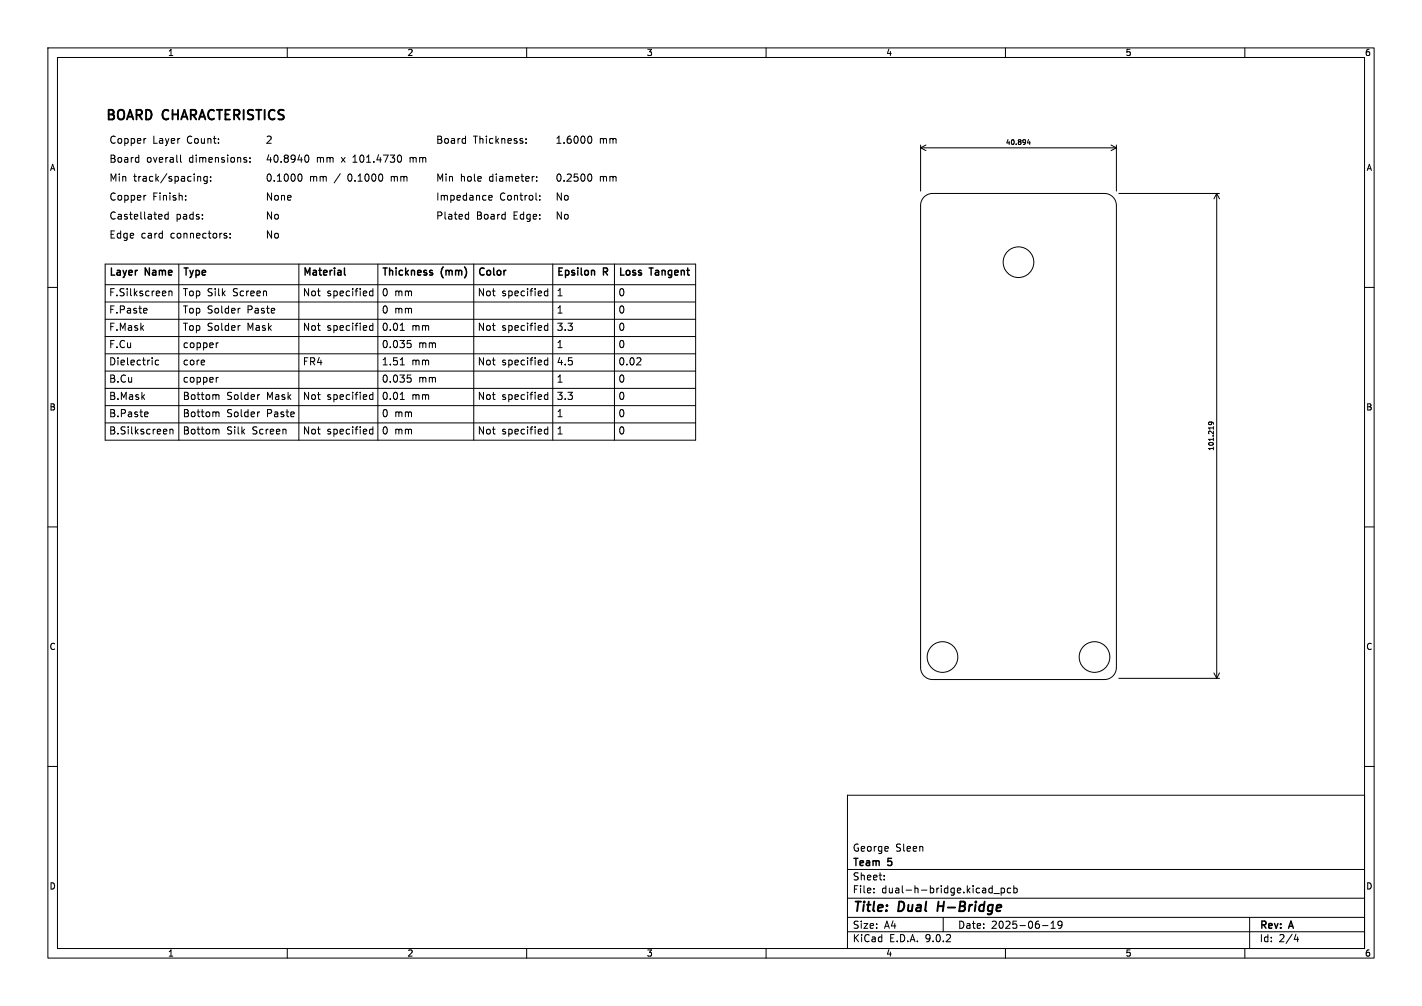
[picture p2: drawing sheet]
<svg xmlns="http://www.w3.org/2000/svg" width="297mm" height="210mm" viewBox="0 0 297 210" stroke-linecap="round" stroke-linejoin="round" font-family="sans-serif">
<defs><g id="words">
<g font-size="2.8">
<text x="22" y="26.1">BOARD</text>
<text x="34.1" y="26.1">CHARACTERISTICS</text>
<text x="178" y="190.9">Title:</text>
<text x="187.7" y="190.9">Dual</text>
<text x="196.6" y="190.9">H-Bridge</text>
</g>
<g font-size="2.1">
<text x="22.7" y="30.5">Copper</text>
<text x="22.7" y="34.4">Board</text>
<text x="30.7" y="34.4">overall</text>
<text x="31.9" y="30.5">Layer</text>
<text x="39.3" y="30.5">Count:</text>
<text x="39.7" y="34.4">dimensions:</text>
<text x="55.4" y="34.4">40.8940</text>
<text x="55.4" y="30.5">2</text>
<text x="66.1" y="34.4">mm</text>
<text x="71.5" y="34.4">x</text>
<text x="74.2" y="34.4">101.4730</text>
<text x="86.4" y="34.4">mm</text>
<text x="91" y="30.5">Board</text>
<text x="98.9" y="30.5">Thickness:</text>
<text x="115.9" y="30.5">1.6000</text>
<text x="125.2" y="30.5">mm</text>
<text x="22.7" y="38.4">Min</text>
<text x="27.9" y="38.4">track/spacing:</text>
<text x="55.4" y="38.4">0.1000</text>
<text x="64.7" y="38.4">mm</text>
<text x="70.1" y="38.4">/</text>
<text x="73.1" y="38.4">0.1000</text>
<text x="82.4" y="38.4">mm</text>
<text x="91" y="38.4">Min</text>
<text x="96.2" y="38.4">hole</text>
<text x="102.4" y="38.4">diameter:</text>
<text x="115.9" y="38.4">0.2500</text>
<text x="125.2" y="38.4">mm</text>
<text x="22.7" y="46.3">Castellated</text>
<text x="22.7" y="42.3">Copper</text>
<text x="31.9" y="42.3">Finish:</text>
<text x="36.8" y="46.3">pads:</text>
<text x="55.4" y="46.3">No</text>
<text x="55.4" y="42.3">None</text>
<text x="91" y="42.3">Impedance</text>
<text x="91" y="46.3">Plated</text>
<text x="99.5" y="46.3">Board</text>
<text x="104.4" y="42.3">Control:</text>
<text x="107.5" y="46.3">Edge:</text>
<text x="115.9" y="46.3">No</text>
<text x="115.9" y="42.3">No</text>
<text x="22.7" y="50.2">Edge</text>
<text x="29.5" y="50.2">card</text>
<text x="35.9" y="50.2">connectors:</text>
<text x="55.4" y="50.2">No</text>
<text x="22.7" y="58.3">Layer</text>
<text x="30.4" y="58.3">Name</text>
<text x="38.1" y="58.3">Type</text>
<text x="63.2" y="58.3">Material</text>
<text x="79.7" y="58.3">Thickness</text>
<text x="92.2" y="58.3">(mm)</text>
<text x="99.7" y="58.3">Color</text>
<text x="116.2" y="58.3">Epsilon</text>
<text x="126.1" y="58.3">R</text>
<text x="129.1" y="58.3">Loss</text>
<text x="135.8" y="58.3">Tangent</text>
<text x="22.7" y="62">F.Silkscreen</text>
<text x="22.7" y="65.6">F.Paste</text>
<text x="38.1" y="65.6">Top Solder</text>
<text x="38.1" y="62">Top Silk</text>
<text x="48.4" y="62">Screen</text>
<text x="51.4" y="65.6">Paste</text>
<text x="63.2" y="62">Not</text>
<text x="68.1" y="62">specified</text>
<text x="79.7" y="65.6">0 mm</text>
<text x="79.7" y="62">0 mm</text>
<text x="99.7" y="62">Not</text>
<text x="104.6" y="62">specified</text>
<text x="116.2" y="65.6">1</text>
<text x="116.2" y="62">1</text>
<text x="129.1" y="62">0</text>
<text x="129.1" y="65.6">0</text>
<text x="22.7" y="69.2">F.Mask</text>
<text x="38.1" y="69.2">Top Solder</text>
<text x="51.4" y="69.2">Mask</text>
<text x="63.2" y="69.2">Not</text>
<text x="68.1" y="69.2">specified</text>
<text x="79.7" y="69.2">0.01</text>
<text x="85.8" y="69.2">mm</text>
<text x="99.7" y="69.2">Not</text>
<text x="104.6" y="69.2">specified</text>
<text x="116.2" y="69.2">3.3</text>
<text x="129.1" y="69.2">0</text>
<text x="22.7" y="76.4">Dielectric</text>
<text x="22.7" y="72.8">F.Cu</text>
<text x="38.1" y="76.4">core</text>
<text x="38.1" y="72.8">copper</text>
<text x="63.2" y="76.4">FR4</text>
<text x="79.7" y="76.4">1.51</text>
<text x="79.7" y="72.8">0.035</text>
<text x="85.8" y="76.4">mm</text>
<text x="87.2" y="72.8">mm</text>
<text x="99.7" y="76.4">Not</text>
<text x="104.6" y="76.4">specified</text>
<text x="116.2" y="76.4">4.5</text>
<text x="116.2" y="72.8">1</text>
<text x="129.1" y="76.4">0.02</text>
<text x="129.1" y="72.8">0</text>
<text x="22.7" y="83.6">B.Mask</text>
<text x="22.7" y="80">B.Cu</text>
<text x="38.1" y="80">copper</text>
<text x="38.1" y="83.6">Bottom</text>
<text x="47.2" y="83.6">Solder</text>
<text x="55.5" y="83.6">Mask</text>
<text x="63.2" y="83.6">Not</text>
<text x="68.1" y="83.6">specified</text>
<text x="79.7" y="83.6">0.01</text>
<text x="79.7" y="80">0.035</text>
<text x="85.8" y="83.6">mm</text>
<text x="87.2" y="80">mm</text>
<text x="99.7" y="83.6">Not</text>
<text x="104.6" y="83.6">specified</text>
<text x="116.2" y="83.6">3.3</text>
<text x="116.2" y="80">1</text>
<text x="129.1" y="80">0</text>
<text x="129.1" y="83.6">0</text>
<text x="22.7" y="87.2">B.Paste</text>
<text x="38.1" y="87.2">Bottom</text>
<text x="47.2" y="87.2">Solder</text>
<text x="55.5" y="87.2">Paste</text>
<text x="79.7" y="87.2">0 mm</text>
<text x="116.2" y="87.2">1</text>
<text x="129.1" y="87.2">0</text>
<text x="22.7" y="90.8">B.Silkscreen</text>
<text x="38.1" y="90.8">Bottom</text>
<text x="47.2" y="90.8">Silk</text>
<text x="52.5" y="90.8">Screen</text>
<text x="63.2" y="90.8">Not</text>
<text x="68.1" y="90.8">specified</text>
<text x="79.7" y="90.8">0 mm</text>
<text x="99.7" y="90.8">Not</text>
<text x="104.6" y="90.8">specified</text>
<text x="116.2" y="90.8">1</text>
<text x="129.1" y="90.8">0</text>
<text x="178" y="178">George</text>
<text x="187" y="178">Sleen</text>
<text x="178" y="184">Sheet:</text>
<text x="178" y="181.2">Team</text>
<text x="185.5" y="181.2">5</text>
<text x="178" y="186.7">File:</text>
<text x="184.1" y="186.7">dual-h-bridge.kicad_pcb</text>
<text x="178" y="196.9">KiCad</text>
<text x="178" y="194.1">Size:</text>
<text x="184.7" y="194.1">A4</text>
<text x="185.7" y="196.9">E.D.A.</text>
<text x="193.3" y="196.9">9.0.2</text>
<text x="200" y="194.1">Date:</text>
<text x="207" y="194.1">2025-06-19</text>
<text x="263" y="194.3">Rev:</text>
<text x="263" y="196.9">Id:</text>
<text x="267.1" y="196.9">2/4</text>
<text x="269.4" y="194.3">A</text>
</g>
<g font-size="1.8">
<text x="35" y="11.9">1</text>
<text x="85" y="11.9">2</text>
<text x="135" y="11.9">3</text>
<text x="185" y="11.9">4</text>
<text x="235" y="11.9">5</text>
<text x="285" y="11.9">6</text>
<text x="10.3" y="35.9">A</text>
<text x="285.4" y="35.9">A</text>
<text x="10.3" y="85.9">B</text>
<text x="285.3" y="85.9">B</text>
<text x="10.3" y="135.9">C</text>
<text x="285.3" y="135.9">C</text>
<text x="10.3" y="185.9">D</text>
<text x="285.3" y="185.9">D</text>
<text x="35" y="199.9">1</text>
<text x="85" y="199.9">2</text>
<text x="135" y="199.9">3</text>
<text x="185" y="199.9">4</text>
<text x="235" y="199.9">5</text>
<text x="285" y="199.9">6</text>
</g>
<g font-size="1.4">
<text x="210" y="30.4">40.894</text>
<text x="253.7" y="94.2" transform="rotate(-90 253.7 94.2)">101.219</text>
</g>
</g></defs>
<g fill="none" stroke="#000" stroke-width=".21">
<path d="M10 10h277v190h-277zM12 12h273v186h-273zM60 10v2M110 10v2M160 10v2M210 10v2M260 10v2M28.8 32.9h.2M29 32.4v1.5M29 33.8l-.2 .1M30.5 28.9l-.3 .1M37.7 32.4v1.3l.2 .2"/>
<path d="M41.3 36.9h.5l.1 .9M43.3 36.9l-.5-.1-.2 .3 .1 .7h.6M43.3 36.8v1.2l-.3 .3h-.4M44 37.7v.1M44 36.9v.1M51.3 33.4l.3 .2-.3 .3M51.3 32.9h.2M52.2 33.7v.2M52.2 32.9v.2M62.4 36.5l.2-.2a.8 .8 0 0 1 .5 .8 .8 .8 0 0 1-.5 .7l-.2-.1M63.8 32.5l.2-.1a.8 .8 0 0 1 .5 .7 .8 .8 0 0 1-.5 .8l-.2-.2-.2-.4zM81.7 36.8v1"/>
<path d="M81.9 36.8l-.2 .2M83.5 32.4a.94 .94 0 0 1 0 1.5M85.6 32.9v1M85.9 32.9l-.3 .1M97.1 28.9l.1 .1M97.2 28.4v1.5M97.2 29.8l-.1 .1M109.9 29.8v.1M109.9 29v.1M112.1 37.7v.1M112.1 36.9v.1M122.9 28.6l.2-.2a.8 .8 0 0 1 .5 .8 .8 .8 0 0 1-.5 .7l-.2-.1"/>
<path d="M122.9 36.5l.2-.2a.8 .8 0 0 1 .5 .8 .8 .8 0 0 1-.5 .7l-.2-.1M192.3 30.3v9.6M192.3 30.9h40.9M192.3 30.9l1.1 .5M193.4 30.3l-1.1 .6M214.8 29.1l-.2 .7h.6M215.1 29.5v.7M232 30.3l1.2 .6M233.2 30.3v9.6M233.2 30.9l-1.2 .5M22 55.1h123.3v36.8h-123.3zM22 59.4h123.3"/>
<path d="M30.5 40.8l-.3 .1M33.8 44.8v.3l-.7 .1M35.1 44.2v1.5M35.1 44.8l-.4-.1-.3 .3 .2 .7h.5M37.3 55.1v36.8M38.8 40.9v.1M38.8 41.6v.2M47.2 49.2l.2 .2-.2 .3M47.2 48.7l.1 .1M48.1 49.6v.1M48.1 48.8v.1M62.4 55.1v36.8"/>
<path d="M78.9 55.1v36.8M97.4 44.7l.5 .1M97.9 45.7h-.5M97.9 44.2v1.5M98.9 55.1v36.8M102.1 41.3l.7-.2-.1-.2-.4-.1-.2 .2 .1 .7h.5M112.7 41.6v.2M112.7 40.9v.1M115.5 55.1v36.8M128.3 55.1v36.8M193 41.1l.7-.5 1.1-.2h35.9a2.5 2.5 0 0 1 2.5 2.5v96.5a2.5 2.5 0 0 1-2.5 2.5h-35.9a2.5 2.5 0 0 1-2.5-2.5v-96.5l.2-1.1zM233.7 40.4h21"/>
<path d="M254.1 40.4v101.2M254.1 40.4l.6 1.1M254.1 40.4l-.6 1.1M10 60h2M22 77.5h123.3M22 73.9h123.3M22 66.7h123.3M22 63h123.3M22 70.3h123.3M30.5 64.4l.2 .3-.7 .2M30.6 65.3l-.1 .1M33.1 75.2h-.4l-.3 .3 .2 .6h.5"/>
<path d="M35.3 60.8v1M35.3 60.9l.2-.1h.4v1M45.6 71.6l-.4 .3M45.6 78.8l-.4 .3M50.2 64.4l-.4 .1M50.2 68l-.4 .1M55.6 60.8l.1 1M57.3 64.4l.1 .3-.7 .2M77.9 60.3v1.5M77.9 67.5v1.5M77.9 60.8h-.4l-.3 .2 .1 .7h.6M77.9 68h-.4l-.3 .3 .1 .6h.6"/>
<path d="M83.6 76.2h.9M83.6 69h.9M85.1 78.3h.7M85.1 71.1h.7M85.2 78.9h.4l.3 .2-.1 .5-.6 .2M85.2 71.6h.4l.3 .3-.1 .5-.6 .2M114.4 75.2h-.4l-.3 .3 .1 .6h.6M114.4 60.8h-.4l-.3 .2 .1 .7h.6M114.4 60.3v1.5M114.4 67.5v1.5M114.4 74.7v1.5M114.4 68h-.4l-.3 .3 .1 .6h.6"/>
<path d="M133.7 74.7l.2 .3-.1 .3-.9 .9h1M285 60h2M22 81.1h123.3M22 88.3h123.3M22 84.7h123.3M30.4 86l.5 .1v.3l-.7 .1M30.9 86.9l-.5 .1M35.5 89.7l.2-.1 .4 .1v.9M35.5 89.6v1M45.3 89.6l.4 .2v.8M45.3 82.4l.4 .2v.8M45.3 86l.4 .2v.8"/>
<path d="M54.2 86l-.3 .1M54.2 82.4l-.3 .1M59.7 89.7v.9M61.4 86.1l.1 .3-.8 .1M77.9 82.5l-.4-.1-.3 .3 .1 .6h.6M77.9 81.9v1.5M77.9 89.1v1.5M77.9 89.7l-.4-.1-.3 .3 .1 .6h.6M83.6 83.4h.9M114.4 82.5l-.4-.1-.3 .3 .1 .6h.6M114.4 89.7l-.4-.1-.3 .3 .1 .6h.6M114.4 81.9v1.5"/>
<path d="M114.4 89.1v1.5M252.9 88.1l.2 .2-.1 .3h-.5l-.1-.3 .2-.2h.6l.2 .5M10 110h2M285 110h2M233.7 141.6h21M253.5 140.5l.6 1.1M254.7 140.5l-.6 1.1M10 160h2M177 166h108v32h-108zM285 160h2M60 198v2M110 198v2"/>
<path d="M160 198v2M177 194.5h108M177 191.5h108M177 187.5h108M177 181.5h108M182.5 186.3v.1M182.5 185.5v.1M184.7 183.6v.1M184.7 182.8v.1M197 191.5v3M206.8 185.4l.4 .1M207.2 184.9v1.5"/>
<path d="M207.2 186.3l-.4 .1M207.6 186.5h1.1M209.1 185.5l.4-.1 .3 .3-.1 .6h-.6M209.1 185.4v1.5M210 198v2M211.1 185.5l-.4-.1-.3 .3 .1 .6h.6M211.7 185.5l.5-.1 .3 .3-.2 .6h-.6M211.7 184.9v1.5M217.7 193.2h1.2M219.5 193.8h.9M219.5 192.7l.5-.4v1.5M221.8 192.9l-.3 .3h-.4l-.1-.3 .1-.5 .4-.1 .2 .1a.99 .99 0 0 1-.3 1.4h-.3"/>
<path d="M260 198v2M261 191.5v6.5M270.7 195l-.4 1.1h.9M271 195.6v1"/>
<circle cx="212.7" cy="54.7" r="3.2"/>
<circle cx="196.9" cy="137.2" r="3.2"/>
<circle cx="228.6" cy="137.2" r="3.2"/>
</g>
<g fill="none" stroke="#000" stroke-width=".4">
<path d="M23.7 23.1l-.3-.2h-.7v2M24.7 23.2a.68 .68 0 0 1 1.1 0M26.5 24.9l.7-2 .6 2M29.6 23.1l-.3-.2h-.8v2M31.5 23.2l-.5-.3h-.5v2M35.2 23.1l-.1-.1a.72 .72 0 0 0-1 .2M36 22.9v2M37.2 22.9v2M37.8 24.9l.7-2 .7 2M40.9 23.1l-.3-.2h-.8v2M41.6 24.9l.6-2 .7 2M44.7 23.1l-.1-.1a.72 .72 0 0 0-.9 .2"/>
<path d="M45.3 22.9h1.1M45.8 22.9v2M48 22.9h-.9v2M49.9 23.1l-.2-.2h-.8v2M50.9 22.9v2M52.9 23l-.8-.1-.3 .2M53.5 22.9h1.1M54 22.9v2M55.3 22.9v2M57.4 23.1l-.1-.1a.72 .72 0 0 0-1 .2M59.3 23l-.8-.1-.3 .2M196 188.2l-.2 2"/>
</g>
<g fill="none" stroke="#000" stroke-width=".3">
<path d="M23.3 55.9v1.5M28.6 56.4h.1M31.2 55.9v1.5l-.9-1.5v1.5M38.4 55.9h.9M38.9 55.9v1.5M63.7 57.4v-1.5l.5 1.1 .5-1.1v1.5M66.8 55.9v1.3M69.9 55.9v.2M71.2 56.5v.9M71.2 57.4h-.1M71.2 56.8l-.1 .1M71.9 55.9v1.3l.3 .2"/>
<path d="M80 55.9h.9M80.4 55.9v1.5M81.4 55.9v1.5M82.7 55.9v.2M84.7 55.9v1.5M89.7 56.7l.7 .5-.2 .2h-.5M90.3 56.5l-.4-.1-.2 .3M92.6 55.7l-.3 .5M97 55.7l.3 .5M101.1 56.1l-.4-.2-.4 .3M103.1 55.9v1.3M105.7 56.4l-.3 .1"/>
<path d="M117.5 55.9h-.7v1.5M120.7 55.9v.2M121.4 55.9v1.3M123.6 56.5h.5l.1 .9M126.8 56.1l-.8-.2v1.5M129.6 55.9v1.5M135.6 55.9h.8M136 55.9v1.5M143.6 55.9v1.3"/>
</g>
<use href="#words"/>
</svg>
